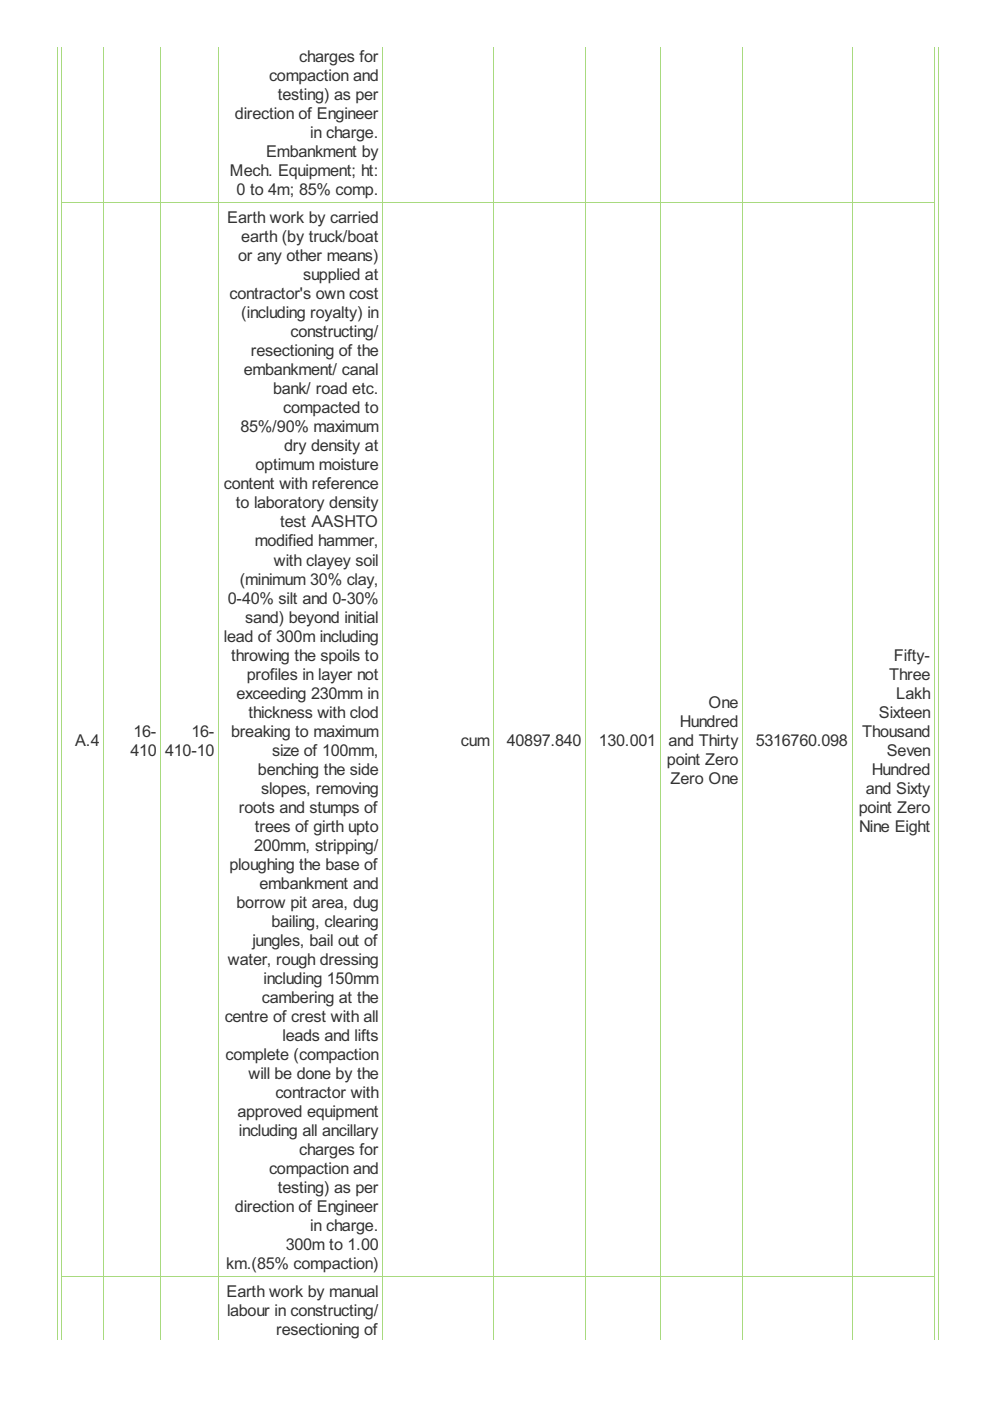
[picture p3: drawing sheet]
<svg xmlns="http://www.w3.org/2000/svg" width="210mm" height="297mm" viewBox="0 0 210 297" stroke-linecap="round" stroke-linejoin="round" font-family="sans-serif">
<defs><g id="words">
<g font-size="3.9" fill="#333">
<text x="57" y="17.2">compaction and</text>
<text x="63.4" y="13.2">charges for</text>
<text x="58.9" y="21.3">testing) as per</text>
<text x="49.8" y="25.3">direction of Engineer</text>
<text x="65.8" y="29.3">in charge.</text>
<text x="56.4" y="33.4">Embankment by</text>
<text x="48.7" y="37.4">Mech. Equipment; ht:</text>
<text x="50.2" y="41.4">0 to 4m; 85% comp.</text>
<text x="48.2" y="47.3">Earth work by carried</text>
<text x="51.2" y="51.3">earth (by truck/boat</text>
<text x="50.5" y="55.4">or any other means)</text>
<text x="64.3" y="59.4">supplied at</text>
<text x="48.6" y="63.4">contractor's own cost</text>
<text x="51.2" y="67.5">(including royalty) in</text>
<text x="61.6" y="71.5">constructing/</text>
<text x="53.2" y="75.5">resectioning of the</text>
<text x="51.7" y="79.6">embankment/ canal</text>
<text x="57.9" y="83.6">bank/ road etc.</text>
<text x="60.1" y="87.6">compacted to</text>
<text x="51" y="91.7">85%/90% maximum</text>
<text x="60.2" y="95.7">dry density at</text>
<text x="54.2" y="99.7">optimum moisture</text>
<text x="47.5" y="103.8">content with reference</text>
<text x="50" y="107.8">to laboratory density</text>
<text x="59.4" y="111.8">test AASHTO</text>
<text x="54" y="115.9">modified hammer,</text>
<text x="58.1" y="119.9">with clayey soil</text>
<text x="50.8" y="123.9">(minimum 30% clay,</text>
<text x="48.3" y="128">0-40% silt and 0-30%</text>
<text x="47.5" y="136">lead of 300m including</text>
<text x="52" y="132">sand) beyond initial</text>
<text x="49" y="140.1">throwing the spoils to</text>
<text x="189.5" y="140.1">Fifty-</text>
<text x="50.2" y="148.1">exceeding 230mm in</text>
<text x="52.3" y="144.1">profiles in layer not</text>
<text x="188.5" y="144.1">Three</text>
<text x="190" y="148.1">Lakh</text>
<text x="52.7" y="152.2">thickness with clod</text>
<text x="144.2" y="154.2">Hundred</text>
<text x="150.2" y="150.2">One</text>
<text x="186.3" y="152.2">Sixteen</text>
<text x="15.9" y="158.2">A.4</text>
<text x="27.6" y="160.2">410</text>
<text x="28.3" y="156.2">16-</text>
<text x="35" y="160.2">410-10</text>
<text x="40.6" y="156.2">16-</text>
<text x="49" y="156.2">breaking to maximum</text>
<text x="57.7" y="160.2">size of 100mm,</text>
<text x="97.7" y="158.2">cum</text>
<text x="107.5" y="158.2">40897.840</text>
<text x="127" y="158.2">130.001</text>
<text x="141.7" y="158.2">and Thirty</text>
<text x="160.2" y="158.2">5316760.098</text>
<text x="182.8" y="156.2">Thousand</text>
<text x="188" y="160.2">Seven</text>
<text x="54.7" y="164.3">benching the side</text>
<text x="141.4" y="162.3">point Zero</text>
<text x="142.1" y="166.3">Zero One</text>
<text x="184.8" y="164.3">Hundred</text>
<text x="50.7" y="172.3">roots and stumps of</text>
<text x="55.4" y="168.3">slopes, removing</text>
<text x="182.1" y="172.3">point Zero</text>
<text x="183.6" y="168.3">and Sixty</text>
<text x="54" y="176.4">trees of girth upto</text>
<text x="182.1" y="176.4">Nine Eight</text>
<text x="48.6" y="184.4">ploughing the base of</text>
<text x="53.9" y="180.4">200mm, stripping/</text>
<text x="55" y="188.5">embankment and</text>
<text x="50.2" y="192.5">borrow pit area, dug</text>
<text x="57.6" y="196.5">bailing, clearing</text>
<text x="53.5" y="200.6">jungles, bail out of</text>
<text x="48.3" y="204.6">water, rough dressing</text>
<text x="55.9" y="208.6">including 150mm</text>
<text x="55.5" y="212.7">cambering at the</text>
<text x="47.6" y="216.7">centre of crest with all</text>
<text x="59.9" y="220.7">leads and lifts</text>
<text x="47.8" y="224.8">complete (compaction</text>
<text x="52.7" y="228.8">will be done by the</text>
<text x="58.4" y="232.8">contractor with</text>
<text x="50.3" y="236.9">approved equipment</text>
<text x="50.7" y="240.9">including all ancillary</text>
<text x="63.4" y="244.9">charges for</text>
<text x="57" y="249">compaction and</text>
<text x="49.8" y="257">direction of Engineer</text>
<text x="58.9" y="253">testing) as per</text>
<text x="65.8" y="261.1">in charge.</text>
<text x="48" y="269.1">km.(85% compaction)</text>
<text x="60.6" y="265.1">300m to 1.00</text>
<text x="48" y="275">Earth work by manual</text>
<text x="48.1" y="279.1">labour in constructing/</text>
<text x="58.6" y="283.1">resectioning of</text>
</g>
</g></defs>
<g fill="none" stroke="#a8da7f" stroke-width=".21">
<path d="M12.1 9.9v274.1M13.1 9.9v274.1M22 9.9v274.1M34.1 9.9v274.1M46.4 9.9v274.1M81.2 9.9v274.1M104.7 9.9v274.1M124.2 9.9v274.1M140 9.9v274.1M157.5 9.9v274.1M180.7 9.9v274.1M198.1 9.9v274.1"/>
<path d="M199 9.9v274.1M13 43h185.2M13 270.7h185.2"/>
</g>
<use href="#words"/>
</svg>
